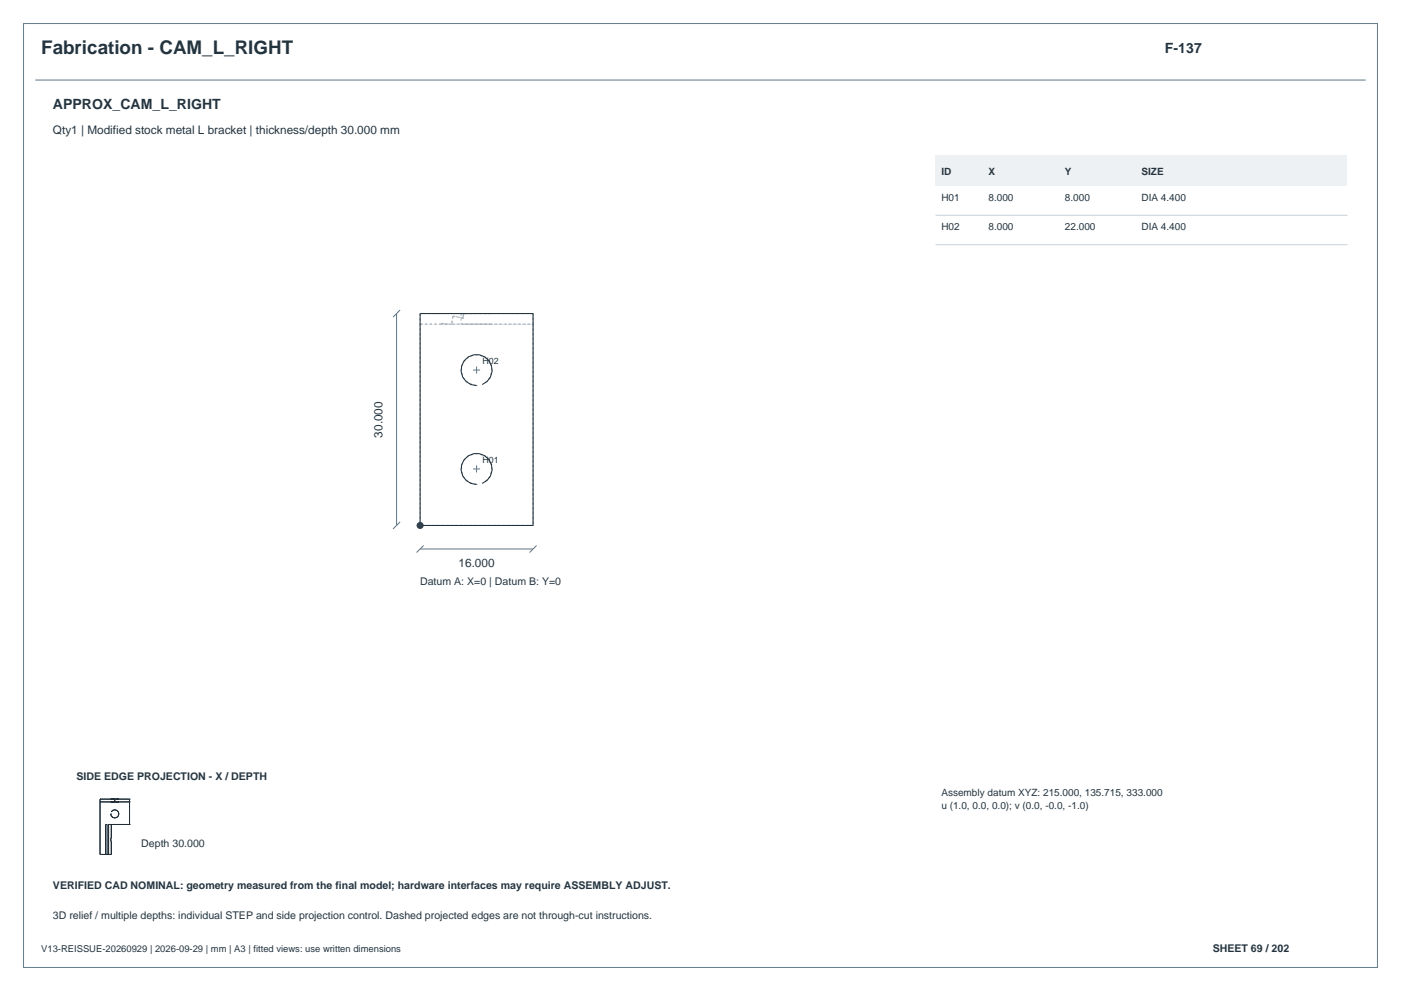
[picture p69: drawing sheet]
<svg xmlns="http://www.w3.org/2000/svg" width="420mm" height="297mm" viewBox="0 0 420 297" stroke-linecap="round" stroke-linejoin="round" font-family="sans-serif">
<defs><g id="words">
<text font-size="5.6" fill="#24343f" x="12.3" y="16.2">Fabrication - CAM_L_RIGHT</text>
<g font-size="4.2" fill="#24343f">
<text x="349.2" y="15.9">F-137</text>
<text x="15.9" y="32.8">APPROX_CAM_L_RIGHT</text>
</g>
<g font-size="3.5" fill="#24343f">
<text x="15.9" y="40.2">Qty1 | Modified stock metal L bracket | thickness/depth 30.000 mm</text>
<text x="114.7" y="131.1" transform="rotate(-90 114.7 131.1)">30.000</text>
<text x="137.5" y="169.8">16.000</text>
</g>
<g font-size="3.2" fill="#24343f">
<text x="125.9" y="175.5">Datum A: X=0 | Datum B: Y=0</text>
<text x="22.9" y="233.9">SIDE EDGE PROJECTION - X / DEPTH</text>
<text x="42.4" y="254">Depth 30.000</text>
<text x="15.9" y="266.3">VERIFIED CAD NOMINAL: geometry measured from the final model; hardware interfaces may require ASSEMBLY ADJUST.</text>
<text x="15.9" y="275.5">3D relief / multiple depths: individual STEP and side projection control. Dashed projected edges are not through-cut instructions.</text>
<text x="363.6" y="285.4">SHEET 69 / 202</text>
</g>
<g font-size="3" fill="#24343f">
<text x="282.2" y="52.5">ID</text>
<text x="296.3" y="52.5">X</text>
<text x="319.3" y="52.5">Y</text>
<text x="342.2" y="52.5">SIZE</text>
<text x="282.2" y="60.1">H01</text>
<text x="296.3" y="60.1">8.000</text>
<text x="319.3" y="60.1">8.000</text>
<text x="342.2" y="60.1">DIA 4.400</text>
<text x="282.2" y="68.9">H02</text>
<text x="296.3" y="68.9">8.000</text>
<text x="319.3" y="68.9">22.000</text>
<text x="342.2" y="68.9">DIA 4.400</text>
<text x="282.2" y="238.6">Assembly datum XYZ: 215.000, 135.715, 333.000</text>
<text x="282.2" y="242.5">u (1.0, 0.0, 0.0); v (0.0, -0.0, -1.0)</text>
</g>
<text font-size="2.8" fill="#24343f" x="12.3" y="285.4">V13-REISSUE-20260929 | 2026-09-29 | mm | A3 | fitted views: use written dimensions</text>
<g font-size="2.6" fill="#24343f">
<text x="144.6" y="109.1">H02</text>
<text x="144.6" y="138.8">H01</text>
</g>
</g></defs>
<path d="M7.1 7.1h405.8v282.8h-405.8z" fill="none" stroke="#647b8a" stroke-width=".3"/>
<path d="M10.6 24h398.8M118.9 94v63.5M119.9 92.9l-2.1 2.1M119.9 156.4l-2.1 2.1M125.9 164.5h33.9M127 163.5l-2.1 2.1M160.9 163.5l-2.2 2.1" fill="none" stroke="#607687" stroke-width=".3"/>
<g fill="none" stroke="#a4b2bd" stroke-width=".3" stroke-dasharray=".7 .7" stroke-linecap="butt">
<path d="M125.9 94v63.5M125.9 94v3.2M125.9 97.2v60.3M125.9 97.2h33.9M132.4 97.2h-6.5M132.4 96.9v.3M132.4 96.9l1.7 .3M134.1 97.2h-1.7M134.1 97.2l-1.7-.3M135.4 97.2h-1.3M135.4 97.2h24.4M135.8 94.8l3 .5"/>
<path d="M135.8 94.8l-.4 2.4M138.2 94h9.3h-8.7M138.2 97.2h9.3h-8.7M138.2 94v3.2M138.2 95.2l.6 .1M138.8 95.3l-3-.5M138.8 95.3l.2-1.3M138.8 95.3l-.6-.1M139 94h-13.1M139 94h-.7h.7M139 94l-.2 1.3M159.8 94v63.5"/>
<path d="M159.8 97.2v-3.2M159.8 97.2v60.3M159.8 94h-33.9M159.8 94h-20.8M142.9 115.6a4.7 4.7 0 0 1-4.4-6.3 4.7 4.7 0 0 1 7.4-2 4.7 4.7 0 0 1-.7 7.6M142.9 145.2a4.7 4.7 0 0 1-4.4-6.2 4.7 4.7 0 0 1 7.4-2 4.7 4.7 0 0 1-.7 7.6M159.8 157.5h-33.9"/>
</g>
<path d="M125.9 94h33.9v63.5h-33.9zM144.6 115.3a4.7 4.7 0 0 0 1.6-7.6 4.7 4.7 0 0 0-7.6 1.4 4.7 4.7 0 0 0 4.3 6.5M144.6 144.9a4.7 4.7 0 0 0 1.6-7.6 4.7 4.7 0 0 0-7.6 1.4 4.7 4.7 0 0 0 4.3 6.5" fill="none" stroke="#1b2932" stroke-width=".3"/>
<circle cx="125.9" cy="157.5" r="1.06" fill="#283f4e"/>
<path d="M141.8 110.9h2.1M142.9 109.9v2.1M142.9 139.5v2.1M141.8 140.5h2.1" fill="none" stroke="#607687" stroke-width=".3"/>
<path d="M280.5 46.5h123.4v9.2h-123.4z" fill-rule="evenodd" fill="#edf1f4"/>
<path d="M280.5 64.5h123.4M280.5 73.3h123.4" fill="none" stroke="#c8d3da" stroke-width=".3"/>
<g fill="none" stroke="#1b2932" stroke-width=".3">
<path d="M30 239.5h.1M30 239.5h8.8M30 239.5v16.6M35 239.5h.6h-2.4h1.2v.8h-1.2h2.4h-.6M38.8 239.5h.1M38.8 239.5v7.6M30 256.1h.1M30 240.3h.1M30 240.3h8.8M31.7 256.1v-9h.4v9M32.6 247.1v9M33.2 243.9h.1"/>
<path d="M33.3 247.1v4M33.3 252.2v3.9M33.3 252.2l.1 .1M33.3 251.1v1.1M33.4 243.3a1.22 1.22 0 0 1 1.9-.2 1.22 1.22 0 0 1-.5 2 1.22 1.22 0 0 1-1.6-1.2M33.4 251l-.2 .4 .2 .9M33.4 252.3v3.8h-3.4M33.4 247.1v3.9M33.4 251l-.1 .1M38.8 247.1h.1M38.8 240.3h.1M38.8 247.1h-6.3v9"/>
</g>
<use href="#words"/>
</svg>
